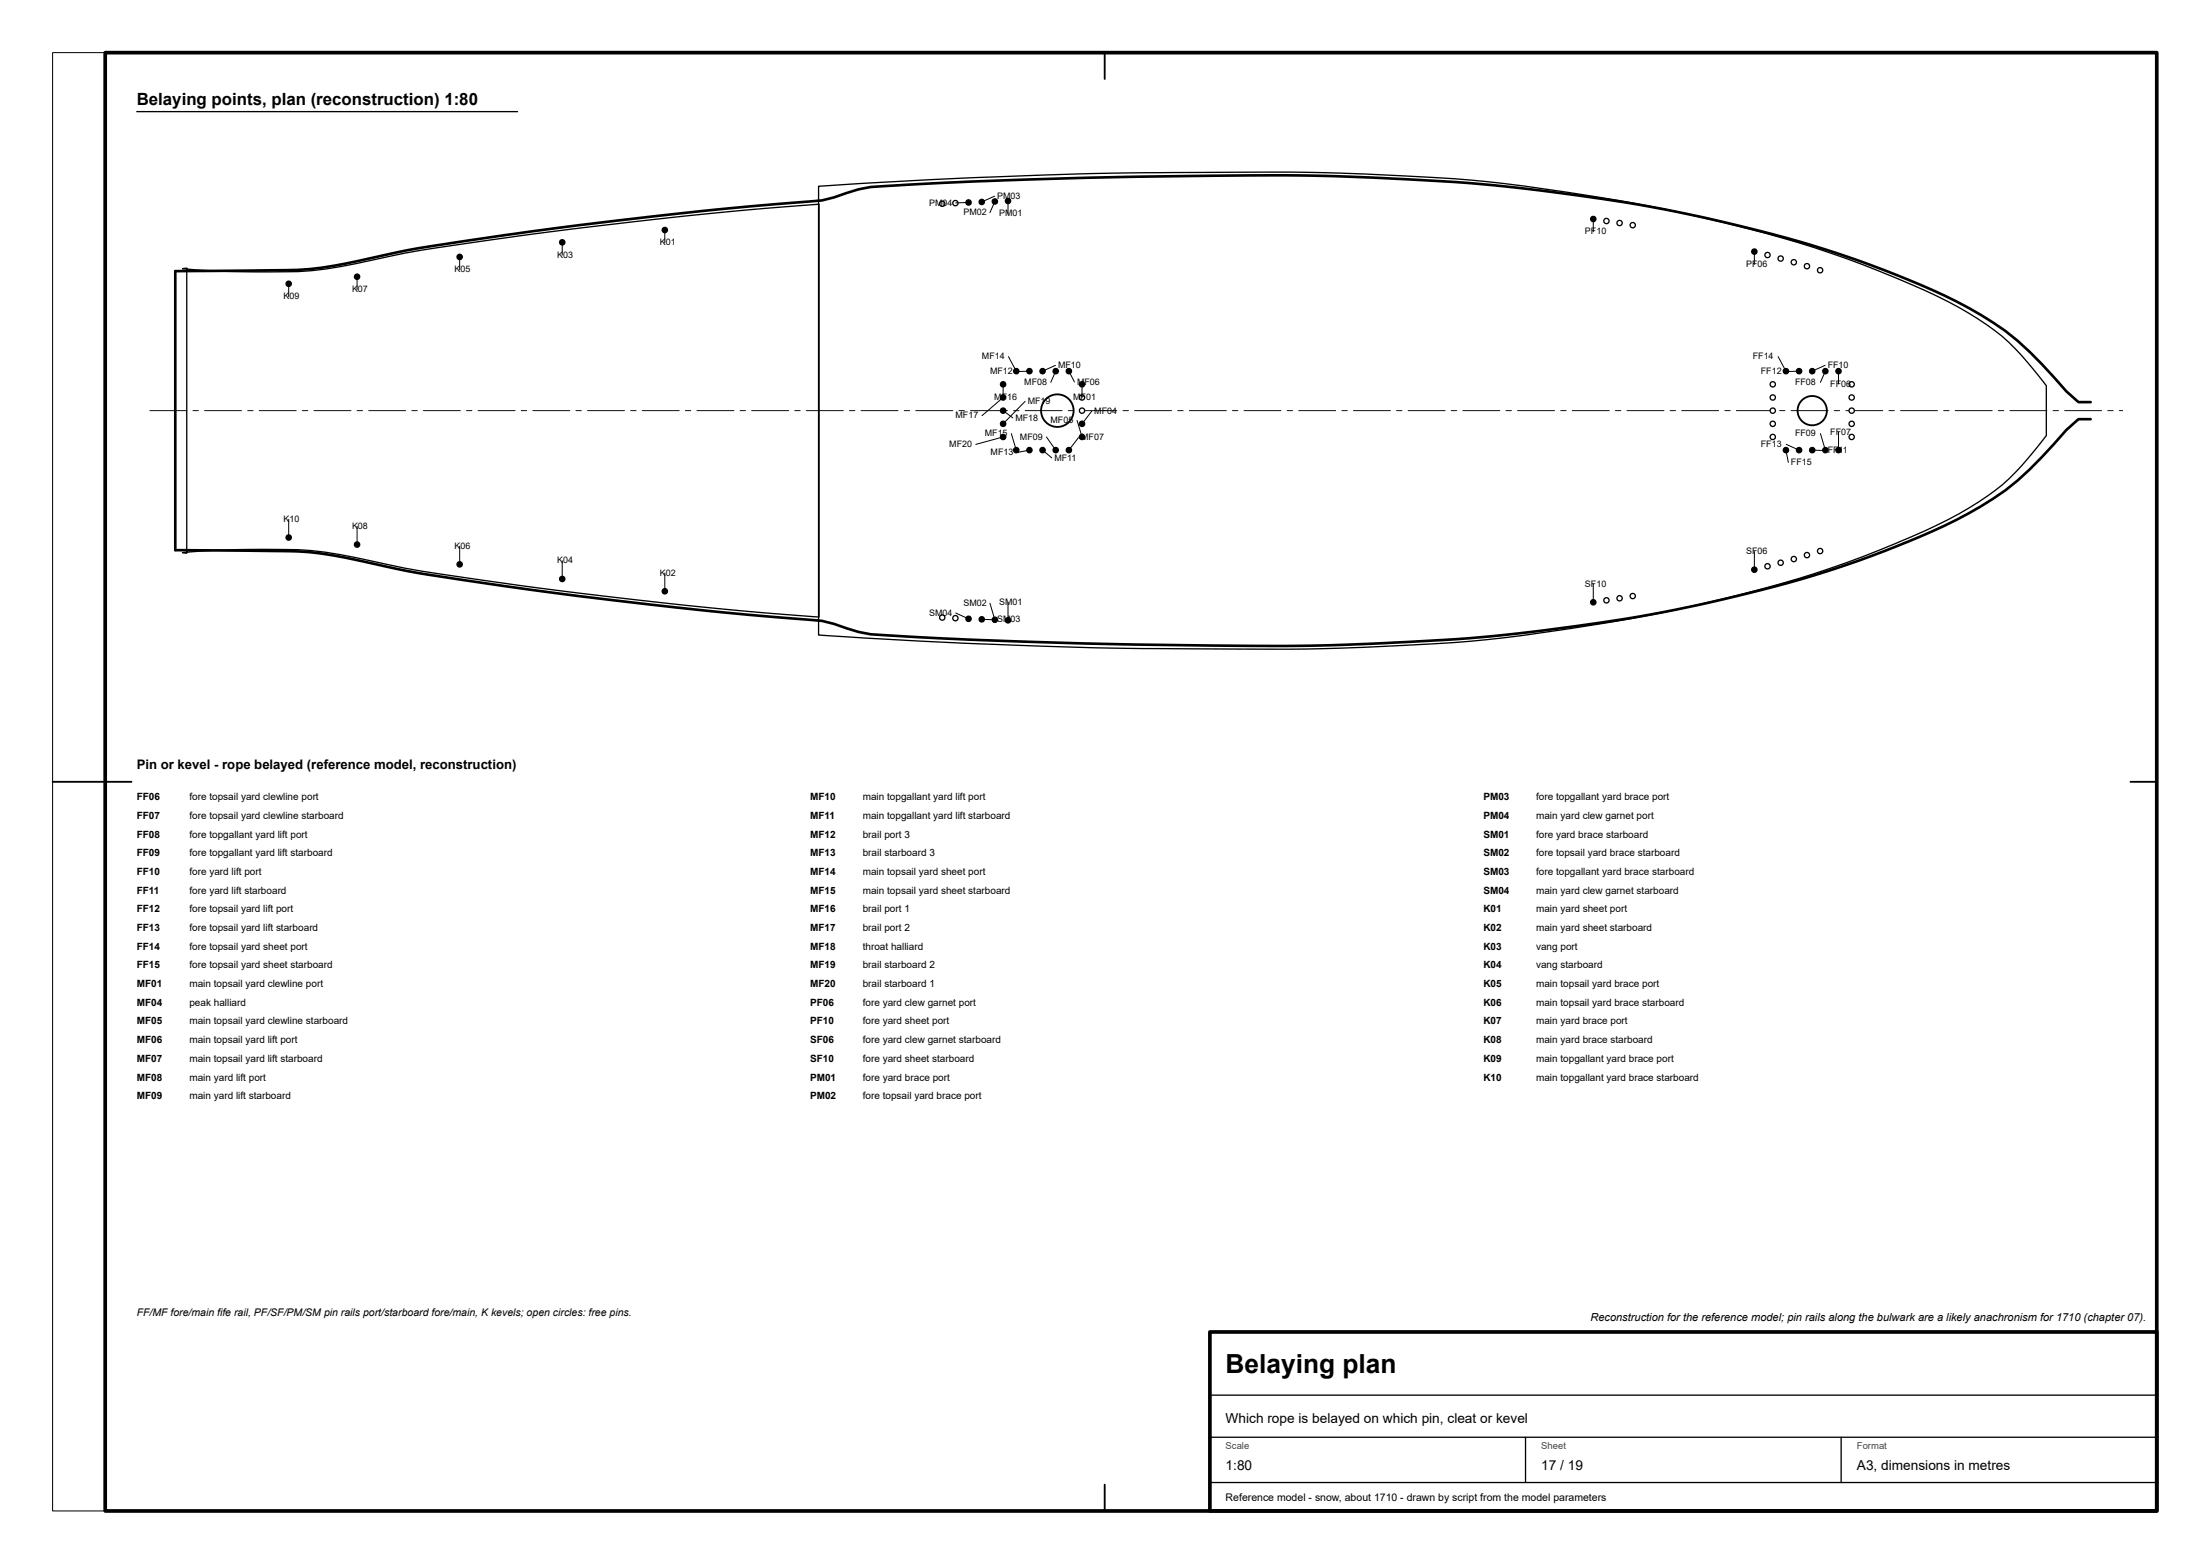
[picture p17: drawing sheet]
<svg xmlns="http://www.w3.org/2000/svg" width="420mm" height="297mm" viewBox="0 0 420 297" stroke-linecap="round" stroke-linejoin="round" font-family="sans-serif">
<defs><g id="words">
<text font-size="5" x="232.9" y="260.9">Belaying plan</text>
<text font-size="3.2" x="26" y="20">Belaying points, plan (reconstruction) 1:80</text>
<g font-size="2.6">
<text x="232.9" y="270.3">Which rope is belayed on which pin, cleat or kevel</text>
<text x="232.9" y="279.4">1:80</text>
<text x="292.9" y="279.4">17 / 19</text>
<text x="352.9" y="279.4">A3, dimensions in metres</text>
</g>
<text font-size="2.5" x="26" y="146.1">Pin or kevel - rope belayed (reference model, reconstruction)</text>
<text font-size="2.1" x="302.3" y="251.1">Reconstruction for the reference model; pin rails along the bulwark are a likely anachronism for 1710 (chapter 07).</text>
<g font-size="2">
<text x="26" y="250.1">FF/MF fore/main fife rail, PF/SF/PM/SM pin rails port/starboard fore/main, K kevels; open circles: free pins.</text>
<text x="232.9" y="285.3">Reference model - snow, about 1710 - drawn by script from the model parameters</text>
</g>
<g font-size="1.9">
<text x="26" y="152.1">FF06</text>
<text x="26" y="155.6">FF07</text>
<text x="36" y="152.1">fore topsail yard clewline port</text>
<text x="36" y="155.6">fore topsail yard clewline starboard</text>
<text x="154" y="152.1">MF10</text>
<text x="154" y="155.6">MF11</text>
<text x="164" y="152.1">main topgallant yard lift port</text>
<text x="164" y="155.6">main topgallant yard lift starboard</text>
<text x="281.9" y="152.1">PM03</text>
<text x="281.9" y="155.6">PM04</text>
<text x="291.9" y="152.1">fore topgallant yard brace port</text>
<text x="291.9" y="155.6">main yard clew garnet port</text>
<text x="26" y="159.2">FF08</text>
<text x="36" y="159.2">fore topgallant yard lift port</text>
<text x="154" y="159.2">MF12</text>
<text x="164" y="159.2">brail port 3</text>
<text x="281.9" y="159.2">SM01</text>
<text x="291.9" y="159.2">fore yard brace starboard</text>
<text x="26" y="162.7">FF09</text>
<text x="26" y="166.3">FF10</text>
<text x="36" y="162.7">fore topgallant yard lift starboard</text>
<text x="36" y="166.3">fore yard lift port</text>
<text x="154" y="162.7">MF13</text>
<text x="154" y="166.3">MF14</text>
<text x="164" y="162.7">brail starboard 3</text>
<text x="164" y="166.3">main topsail yard sheet port</text>
<text x="281.9" y="162.7">SM02</text>
<text x="281.9" y="166.3">SM03</text>
<text x="291.9" y="162.7">fore topsail yard brace starboard</text>
<text x="291.9" y="166.3">fore topgallant yard brace starboard</text>
<text x="26" y="169.8">FF11</text>
<text x="26" y="173.4">FF12</text>
<text x="36" y="169.8">fore yard lift starboard</text>
<text x="36" y="173.4">fore topsail yard lift port</text>
<text x="154" y="169.8">MF15</text>
<text x="154" y="173.4">MF16</text>
<text x="164" y="169.8">main topsail yard sheet starboard</text>
<text x="164" y="173.4">brail port 1</text>
<text x="281.9" y="169.8">SM04</text>
<text x="281.9" y="173.4">K01</text>
<text x="291.9" y="169.8">main yard clew garnet starboard</text>
<text x="291.9" y="173.4">main yard sheet port</text>
<text x="26" y="176.9">FF13</text>
<text x="36" y="176.9">fore topsail yard lift starboard</text>
<text x="154" y="176.9">MF17</text>
<text x="164" y="176.9">brail port 2</text>
<text x="281.9" y="176.9">K02</text>
<text x="291.9" y="176.9">main yard sheet starboard</text>
<text x="26" y="180.5">FF14</text>
<text x="26" y="184">FF15</text>
<text x="36" y="180.5">fore topsail yard sheet port</text>
<text x="36" y="184">fore topsail yard sheet starboard</text>
<text x="154" y="180.5">MF18</text>
<text x="154" y="184">MF19</text>
<text x="164" y="180.5">throat halliard</text>
<text x="164" y="184">brail starboard 2</text>
<text x="281.9" y="180.5">K03</text>
<text x="281.9" y="184">K04</text>
<text x="291.9" y="180.5">vang port</text>
<text x="291.9" y="184">vang starboard</text>
<text x="26" y="187.6">MF01</text>
<text x="26" y="191.1">MF04</text>
<text x="36" y="187.6">main topsail yard clewline port</text>
<text x="36" y="191.1">peak halliard</text>
<text x="154" y="187.6">MF20</text>
<text x="154" y="191.1">PF06</text>
<text x="164" y="187.6">brail starboard 1</text>
<text x="164" y="191.1">fore yard clew garnet port</text>
<text x="281.9" y="187.6">K05</text>
<text x="281.9" y="191.1">K06</text>
<text x="291.9" y="187.6">main topsail yard brace port</text>
<text x="291.9" y="191.1">main topsail yard brace starboard</text>
<text x="26" y="194.7">MF05</text>
<text x="36" y="194.7">main topsail yard clewline starboard</text>
<text x="154" y="194.7">PF10</text>
<text x="164" y="194.7">fore yard sheet port</text>
<text x="281.9" y="194.7">K07</text>
<text x="291.9" y="194.7">main yard brace port</text>
<text x="26" y="198.2">MF06</text>
<text x="26" y="201.8">MF07</text>
<text x="36" y="198.2">main topsail yard lift port</text>
<text x="36" y="201.8">main topsail yard lift starboard</text>
<text x="154" y="198.2">SF06</text>
<text x="154" y="201.8">SF10</text>
<text x="164" y="198.2">fore yard clew garnet starboard</text>
<text x="164" y="201.8">fore yard sheet starboard</text>
<text x="281.9" y="198.2">K08</text>
<text x="281.9" y="201.8">K09</text>
<text x="291.9" y="198.2">main yard brace starboard</text>
<text x="291.9" y="201.8">main topgallant yard brace port</text>
<text x="26" y="205.3">MF08</text>
<text x="26" y="208.9">MF09</text>
<text x="36" y="205.3">main yard lift port</text>
<text x="36" y="208.9">main yard lift starboard</text>
<text x="154" y="205.3">PM01</text>
<text x="154" y="208.9">PM02</text>
<text x="164" y="205.3">fore yard brace port</text>
<text x="164" y="208.9">fore topsail yard brace port</text>
<text x="281.9" y="205.3">K10</text>
<text x="291.9" y="205.3">main topgallant yard brace starboard</text>
</g>
<g font-size="1.8" fill="#444">
<text x="232.9" y="275.3">Scale</text>
<text x="292.9" y="275.3">Sheet</text>
<text x="352.9" y="275.3">Format</text>
</g>
<g font-size="1.7">
<text x="176.6" y="39.1">PM04</text>
<text x="183.1" y="40.9">PM02</text>
<text x="189.5" y="37.8">PM03</text>
<text x="189.9" y="41.1">PM01</text>
<text x="125.4" y="46.6">K01</text>
<text x="301.2" y="44.6">PF10</text>
<text x="86.4" y="51.8">K05</text>
<text x="105.9" y="49">K03</text>
<text x="331.8" y="50.7">PF06</text>
<text x="53.9" y="56.9">K09</text>
<text x="66.9" y="55.5">K07</text>
<text x="186.6" y="68.3">MF14</text>
<text x="188.2" y="71.1">MF12</text>
<text x="201.1" y="69.9">MF10</text>
<text x="333.1" y="68.3">FF14</text>
<text x="334.7" y="71.1">FF12</text>
<text x="347.3" y="69.9">FF10</text>
<text x="189" y="76">MF16</text>
<text x="194.7" y="73.2">MF08</text>
<text x="195.3" y="76.8">MF19</text>
<text x="204" y="76">MF01</text>
<text x="204.7" y="73.1">M</text>
<text x="206.1" y="73.1">F06</text>
<text x="341.1" y="73.2">FF08</text>
<text x="347.8" y="73.5">FF06</text>
<text x="181.6" y="79.5">MF17</text>
<text x="187.2" y="82.9">MF15</text>
<text x="193" y="79.9">MF18</text>
<text x="193.9" y="83.6">MF09</text>
<text x="199.7" y="80.4">MF05</text>
<text x="205.5" y="83.7">MF07</text>
<text x="208" y="78.7">MF04</text>
<text x="341.1" y="82.9">FF09</text>
<text x="347.8" y="82.6">FF</text>
<text x="349.9" y="82.6">07</text>
<text x="180.4" y="85">MF20</text>
<text x="188.3" y="86.5">MF13</text>
<text x="200.4" y="87.5">MF11</text>
<text x="334.7" y="84.9">FF13</text>
<text x="340.4" y="88.4">FF15</text>
<text x="347.3" y="86.1">FF11</text>
<text x="53.9" y="99.2">K</text>
<text x="55" y="99.2">10</text>
<text x="66.9" y="100.5">K</text>
<text x="68" y="100.5">08</text>
<text x="86.4" y="104.3">K</text>
<text x="87.5" y="104.3">06</text>
<text x="105.9" y="107.1">K</text>
<text x="107" y="107.1">04</text>
<text x="331.8" y="105.3">SF06</text>
<text x="125.4" y="109.4">K</text>
<text x="126.5" y="109.4">02</text>
<text x="301.2" y="111.5">SF10</text>
<text x="176.6" y="117">SM04</text>
<text x="183.1" y="115.1">SM02</text>
<text x="189.5" y="118.3">SM03</text>
<text x="189.9" y="114.9">SM01</text>
</g>
</g></defs>
<path d="M26 21.2h72.4M155.6 35.4a1082.5 1082.5 0 0 1 103.5-2.3 299.1 299.1 0 0 1 30.4 2.2 327.6 327.6 0 0 1 52.1 10.8 185.5 185.5 0 0 1 30.8 12.4 42.1 42.1 0 0 1 14.8 12.6l1.7 2.2v9.5a67.2 67.2 0 0 1-8.4 9.3 69.7 69.7 0 0 1-17.2 9.9 202.4 202.4 0 0 1-35.8 11.8 328.1 328.1 0 0 1-69.8 9.3 1012.9 1012.9 0 0 1-43.7 .1 1207.9 1207.9 0 0 1-58.4-2.5zM34.7 51.1l8.1 .5a202.5 202.5 0 0 0 16.4-.2 164.1 164.1 0 0 0 17.7-3.3 952.3 952.3 0 0 1 78.8-9.3v78.5a941 941 0 0 1-78.8-9.3l-6.2-1.4a71.4 71.4 0 0 0-20.7-2.2l-7.2 .1-8.1 .5 .8 .1v-54.2z" fill="none" stroke="#000" stroke-width=".25"/>
<path d="M397.3 76.4h-2.3l-2.3-2.1a65.2 65.2 0 0 0-13.9-13 119.9 119.9 0 0 0-23.2-10.9 267.5 267.5 0 0 0-44.1-11.5 422.1 422.1 0 0 0-76.5-5.5l-25.5 .3a1090.9 1090.9 0 0 0-44 1.8l-2.4 .5-4.6 1.5-2.3 .6a939.5 939.5 0 0 0-78.8 9.5 196.7 196.7 0 0 1-18.6 3.5l-4.6 .2-20.9 .2v53l16.2 .2a70.4 70.4 0 0 1 20.9 2.3 271.9 271.9 0 0 0 25.5 4.4 963.3 963.3 0 0 0 60.3 6.6l2.3 .6a28.1 28.1 0 0 0 11.6 2.2 1253.9 1253.9 0 0 0 83.5 1.8 406 406 0 0 0 44-3.4 282.8 282.8 0 0 0 55.7-12.7 142.7 142.7 0 0 0 23.2-10.3 52.7 52.7 0 0 0 13.9-11.8l2.3-2.7 2.3-2h2.3" fill="none" stroke="#000" stroke-width=".5"/>
<g fill="none" stroke="#000" stroke-width=".35">
<circle cx="200.9" cy="78" r="3.1"/>
<circle cx="344.4" cy="78" r="2.78"/>
</g>
<path d="M28.4 78h7.2l-7.1 .1zM36.6 78h1.2l-1.1 .1zM38.8 78h7.2l-7.1 .1zM47 78h1.2l-1.1 .1zM49.2 78h7.2l-7.1 .1zM57.4 78h1.2l-1.1 .1zM59.6 78h7.2l-7.1 .1zM67.8 78h1.2l-1.1 .1zM70 78h7.2l-7.1 .1zM78.2 78h1.2l-1.1 .1zM80.4 78h7.2l-7.1 .1zM88.6 78h1.2l-1.1 .1zM90.8 78h7.2l-7.1 .1zM99 78h1.2l-1.1 .1zM101.2 78h7.2l-7.1 .1zM109.4 78h1.2l-1.1 .1zM111.6 78h7.2l-7.1 .1zM119.8 78h1.2l-1.1 .1zM122 78h7.2l-7.1 .1zM130.2 78h1.2l-1.1 .1zM132.4 78h7.2l-7.1 .1zM140.6 78h1.2l-1.1 .1zM142.8 78h7.2l-7.1 .1zM151 78h1.2l-1.1 .1zM153.2 78h7.1l-7 .1zM161.4 78h1.1l-1 .1zM163.6 78h7.1l-7 .1zM171.8 78h1.1l-1 .1zM174 78h7.1l-7 .1zM182.2 78h1.1l-1 .1zM184.4 78h7.1l-7 .1zM192.6 78h1.1l-1 .1zM194.8 78h7.1l-7 .1zM203 78h1.1l-1.1 .1zM205.2 78h7.1l-7.1 .1zM213.4 78h1.1l-1.1 .1zM215.6 78h7.1l-7.1 .1zM223.8 78h1.1l-1.1 .1zM226 78h7.1l-7.1 .1zM234.2 78h1.1l-1.1 .1zM236.4 78h7.1l-7.1 .1zM244.6 78h1.1l-1.1 .1zM246.8 78h7.1l-7.1 .1zM255 78h1.1l-1.1 .1zM257.2 78h7.1l-7.1 .1zM265.4 78h1.1l-1.1 .1zM267.6 78h7.1l-7.1 .1zM275.8 78h1.1l-1.1 .1zM278 78h7.1l-7.1 .1zM286.2 78h1.1l-1.1 .1zM288.4 78h7.1l-7.1 .1zM296.6 78h1.1l-1.1 .1zM298.8 78h7.1l-7.1 .1zM307 78h1.1l-1.1 .1zM309.2 78h7.1l-7.1 .1zM317.4 78h1.1l-1.1 .1zM319.6 78h7.1l-7.1 .1zM327.8 78h1.1l-1.1 .1zM330 78h7.1l-7.1 .1zM338.2 78h1.1l-1.1 .1zM340.4 78h7.1l-7.1 .1zM348.5 78h1.2l-1.1 .1zM350.7 78h7.2l-7.1 .1zM358.9 78h1.2l-1.1 .1zM361.1 78h7.2l-7.1 .1zM369.3 78h1.2l-1.1 .1zM371.5 78h7.2l-7.1 .1zM379.7 78h1.2l-1.1 .1zM381.9 78h7.2l-7.1 .1zM390.1 78h1.2l-1.1 .1zM392.3 78h7.2l-7.1 .1zM400.5 78h1.2l-1.1 .1zM402.7 78h.8l-.7 .1z" fill="#000"/>
<circle cx="351.9" cy="73" r=".5" fill="#fff"/>
<circle cx="351.9" cy="73" r=".5" fill="none" stroke="#000" stroke-width=".25"/>
<circle cx="351.9" cy="75.5" r=".5" fill="#fff"/>
<circle cx="351.9" cy="75.5" r=".5" fill="none" stroke="#000" stroke-width=".25"/>
<circle cx="351.9" cy="78" r=".5" fill="#fff"/>
<circle cx="351.9" cy="78" r=".5" fill="none" stroke="#000" stroke-width=".25"/>
<circle cx="351.9" cy="80.5" r=".5" fill="#fff"/>
<circle cx="351.9" cy="80.5" r=".5" fill="none" stroke="#000" stroke-width=".25"/>
<circle cx="351.9" cy="83" r=".5" fill="#fff"/>
<g fill="none" stroke="#000" stroke-width=".25">
<circle cx="339.4" cy="70.5" r=".5"/>
<circle cx="341.9" cy="70.5" r=".5"/>
<circle cx="344.4" cy="70.5" r=".5"/>
<circle cx="346.9" cy="70.5" r=".5"/>
<circle cx="349.4" cy="70.5" r=".5"/>
<circle cx="339.4" cy="85.5" r=".5"/>
<circle cx="341.9" cy="85.5" r=".5"/>
<circle cx="344.4" cy="85.5" r=".5"/>
<circle cx="346.9" cy="85.5" r=".5"/>
<circle cx="349.4" cy="85.5" r=".5"/>
<circle cx="351.9" cy="83" r=".5"/>
</g>
<g fill="#000">
<circle cx="339.4" cy="70.5" r=".5"/>
<circle cx="341.9" cy="70.5" r=".5"/>
<circle cx="344.4" cy="70.5" r=".5"/>
<circle cx="346.9" cy="70.5" r=".5"/>
<circle cx="349.4" cy="70.5" r=".5"/>
<circle cx="339.4" cy="85.5" r=".5"/>
<circle cx="341.9" cy="85.5" r=".5"/>
<circle cx="344.4" cy="85.5" r=".5"/>
<circle cx="346.9" cy="85.5" r=".5"/>
<circle cx="349.4" cy="85.5" r=".5"/>
</g>
<circle cx="336.9" cy="73" r=".5" fill="#fff"/>
<circle cx="336.9" cy="73" r=".5" fill="none" stroke="#000" stroke-width=".25"/>
<circle cx="336.9" cy="75.5" r=".5" fill="#fff"/>
<circle cx="336.9" cy="75.5" r=".5" fill="none" stroke="#000" stroke-width=".25"/>
<circle cx="336.9" cy="78" r=".5" fill="#fff"/>
<circle cx="336.9" cy="78" r=".5" fill="none" stroke="#000" stroke-width=".25"/>
<circle cx="336.9" cy="80.5" r=".5" fill="#fff"/>
<circle cx="336.9" cy="80.5" r=".5" fill="none" stroke="#000" stroke-width=".25"/>
<circle cx="336.9" cy="83" r=".5" fill="#fff"/>
<g fill="none" stroke="#000" stroke-width=".25">
<circle cx="205.6" cy="73" r=".5"/>
<circle cx="336.9" cy="83" r=".5"/>
</g>
<circle cx="205.6" cy="73" r=".5" fill="#000"/>
<circle cx="205.6" cy="75.5" r=".5" fill="#fff"/>
<circle cx="205.6" cy="75.5" r=".5" fill="none" stroke="#000" stroke-width=".25"/>
<circle cx="205.6" cy="78" r=".5" fill="#fff"/>
<g fill="none" stroke="#000" stroke-width=".25">
<circle cx="190.6" cy="73" r=".5"/>
<circle cx="190.6" cy="78" r=".5"/>
<circle cx="190.6" cy="75.5" r=".5"/>
<circle cx="193.1" cy="70.5" r=".5"/>
<circle cx="195.6" cy="70.5" r=".5"/>
<circle cx="198.1" cy="70.5" r=".5"/>
<circle cx="200.6" cy="70.5" r=".5"/>
<circle cx="203.1" cy="70.5" r=".5"/>
<circle cx="205.6" cy="78" r=".5"/>
<circle cx="190.6" cy="80.5" r=".5"/>
<circle cx="190.6" cy="83" r=".5"/>
<circle cx="193.1" cy="85.5" r=".5"/>
<circle cx="195.6" cy="85.5" r=".5"/>
<circle cx="198.1" cy="85.5" r=".5"/>
<circle cx="200.6" cy="85.5" r=".5"/>
<circle cx="203.1" cy="85.5" r=".5"/>
<circle cx="205.6" cy="80.5" r=".5"/>
<circle cx="205.6" cy="83" r=".5"/>
</g>
<g fill="#000">
<circle cx="190.6" cy="73" r=".5"/>
<circle cx="190.6" cy="78" r=".5"/>
<circle cx="190.6" cy="75.5" r=".5"/>
<circle cx="193.1" cy="70.5" r=".5"/>
<circle cx="195.6" cy="70.5" r=".5"/>
<circle cx="198.1" cy="70.5" r=".5"/>
<circle cx="200.6" cy="70.5" r=".5"/>
<circle cx="203.1" cy="70.5" r=".5"/>
<circle cx="190.6" cy="80.5" r=".5"/>
<circle cx="190.6" cy="83" r=".5"/>
<circle cx="193.1" cy="85.5" r=".5"/>
<circle cx="195.6" cy="85.5" r=".5"/>
<circle cx="198.1" cy="85.5" r=".5"/>
<circle cx="200.6" cy="85.5" r=".5"/>
<circle cx="203.1" cy="85.5" r=".5"/>
<circle cx="205.6" cy="80.5" r=".5"/>
<circle cx="205.6" cy="83" r=".5"/>
</g>
<circle cx="345.9" cy="51.4" r=".5" fill="#fff"/>
<circle cx="345.9" cy="51.4" r=".5" fill="none" stroke="#000" stroke-width=".25"/>
<circle cx="343.4" cy="50.6" r=".5" fill="#fff"/>
<circle cx="343.4" cy="50.6" r=".5" fill="none" stroke="#000" stroke-width=".25"/>
<circle cx="340.9" cy="49.8" r=".5" fill="#fff"/>
<circle cx="340.9" cy="49.8" r=".5" fill="none" stroke="#000" stroke-width=".25"/>
<circle cx="338.4" cy="49.1" r=".5" fill="#fff"/>
<circle cx="338.4" cy="49.1" r=".5" fill="none" stroke="#000" stroke-width=".25"/>
<circle cx="335.9" cy="48.5" r=".5" fill="#fff"/>
<g fill="none" stroke="#000" stroke-width=".25">
<circle cx="333.4" cy="47.8" r=".5"/>
<circle cx="335.9" cy="48.5" r=".5"/>
</g>
<circle cx="333.4" cy="47.8" r=".5" fill="#000"/>
<circle cx="310.3" cy="42.8" r=".5" fill="#fff"/>
<circle cx="310.3" cy="42.8" r=".5" fill="none" stroke="#000" stroke-width=".25"/>
<circle cx="307.8" cy="42.4" r=".5" fill="#fff"/>
<circle cx="307.8" cy="42.4" r=".5" fill="none" stroke="#000" stroke-width=".25"/>
<circle cx="305.3" cy="42" r=".5" fill="#fff"/>
<g fill="none" stroke="#000" stroke-width=".25">
<circle cx="302.8" cy="41.6" r=".5"/>
<circle cx="305.3" cy="42" r=".5"/>
</g>
<circle cx="302.8" cy="41.6" r=".5" fill="#000"/>
<circle cx="345.9" cy="104.7" r=".5" fill="#fff"/>
<circle cx="345.9" cy="104.7" r=".5" fill="none" stroke="#000" stroke-width=".25"/>
<circle cx="343.4" cy="105.5" r=".5" fill="#fff"/>
<circle cx="343.4" cy="105.5" r=".5" fill="none" stroke="#000" stroke-width=".25"/>
<circle cx="340.9" cy="106.2" r=".5" fill="#fff"/>
<circle cx="340.9" cy="106.2" r=".5" fill="none" stroke="#000" stroke-width=".25"/>
<circle cx="338.4" cy="106.9" r=".5" fill="#fff"/>
<circle cx="338.4" cy="106.9" r=".5" fill="none" stroke="#000" stroke-width=".25"/>
<circle cx="335.9" cy="107.6" r=".5" fill="#fff"/>
<g fill="none" stroke="#000" stroke-width=".25">
<circle cx="333.4" cy="108.3" r=".5"/>
<circle cx="335.9" cy="107.6" r=".5"/>
</g>
<circle cx="333.4" cy="108.3" r=".5" fill="#000"/>
<circle cx="310.3" cy="113.3" r=".5" fill="#fff"/>
<circle cx="310.3" cy="113.3" r=".5" fill="none" stroke="#000" stroke-width=".25"/>
<circle cx="307.8" cy="113.7" r=".5" fill="#fff"/>
<circle cx="307.8" cy="113.7" r=".5" fill="none" stroke="#000" stroke-width=".25"/>
<circle cx="305.3" cy="114.1" r=".5" fill="#fff"/>
<g fill="none" stroke="#000" stroke-width=".25">
<circle cx="184.1" cy="38.5" r=".5"/>
<circle cx="186.6" cy="38.4" r=".5"/>
<circle cx="189.1" cy="38.3" r=".5"/>
<circle cx="191.6" cy="38.2" r=".5"/>
<circle cx="302.8" cy="114.4" r=".5"/>
<circle cx="305.3" cy="114.1" r=".5"/>
</g>
<g fill="#000">
<circle cx="184.1" cy="38.5" r=".5"/>
<circle cx="186.6" cy="38.4" r=".5"/>
<circle cx="189.1" cy="38.3" r=".5"/>
<circle cx="191.6" cy="38.2" r=".5"/>
<circle cx="302.8" cy="114.4" r=".5"/>
</g>
<circle cx="181.6" cy="38.6" r=".5" fill="#fff"/>
<circle cx="181.6" cy="38.6" r=".5" fill="none" stroke="#000" stroke-width=".25"/>
<circle cx="179.1" cy="38.7" r=".5" fill="#fff"/>
<g fill="none" stroke="#000" stroke-width=".25">
<circle cx="179.1" cy="38.7" r=".5"/>
<circle cx="184.1" cy="117.6" r=".5"/>
<circle cx="186.6" cy="117.7" r=".5"/>
<circle cx="189.1" cy="117.8" r=".5"/>
<circle cx="191.6" cy="117.9" r=".5"/>
</g>
<g fill="#000">
<circle cx="184.1" cy="117.6" r=".5"/>
<circle cx="186.6" cy="117.7" r=".5"/>
<circle cx="189.1" cy="117.8" r=".5"/>
<circle cx="191.6" cy="117.9" r=".5"/>
</g>
<circle cx="181.6" cy="117.5" r=".5" fill="#fff"/>
<circle cx="181.6" cy="117.5" r=".5" fill="none" stroke="#000" stroke-width=".25"/>
<circle cx="179.1" cy="117.4" r=".5" fill="#fff"/>
<g fill="none" stroke="#000" stroke-width=".25">
<path d="M229.9 265.1h180M229.9 273.1h180M289.9 273.1v8.6M349.9 273.1v8.6M229.9 281.7h180"/>
<circle cx="54.9" cy="53.9" r=".5"/>
<circle cx="67.9" cy="52.6" r=".5"/>
<circle cx="87.4" cy="48.8" r=".5"/>
<circle cx="106.9" cy="46.1" r=".5"/>
<circle cx="126.3" cy="43.7" r=".5"/>
<circle cx="54.9" cy="102.1" r=".5"/>
<circle cx="67.9" cy="103.5" r=".5"/>
<circle cx="87.4" cy="107.2" r=".5"/>
<circle cx="106.9" cy="110" r=".5"/>
<circle cx="126.3" cy="112.4" r=".5"/>
<circle cx="179.1" cy="117.4" r=".5"/>
</g>
<g fill="#000">
<circle cx="54.9" cy="53.9" r=".5"/>
<circle cx="67.9" cy="52.6" r=".5"/>
<circle cx="87.4" cy="48.8" r=".5"/>
<circle cx="106.9" cy="46.1" r=".5"/>
<circle cx="126.3" cy="43.7" r=".5"/>
<circle cx="54.9" cy="102.1" r=".5"/>
<circle cx="67.9" cy="103.5" r=".5"/>
<circle cx="87.4" cy="107.2" r=".5"/>
<circle cx="106.9" cy="110" r=".5"/>
<circle cx="126.3" cy="112.4" r=".5"/>
</g>
<g fill="none" stroke="#000" stroke-width=".19">
<path d="M10 10h399.9v277.1h-399.9zM184.1 38.5l-2.5 .1M189 37.3l-2.4 1.1M189.1 38.3l-1 2.1M191.6 38.2v2.4M54.9 53.9v2.5M67.9 52.6v2.4M87.4 48.8v2.5M106.9 46.1v2.4M126.3 43.7v2.4M302.8 41.6v2.4M333.4 47.8v2.4"/>
<path d="M190.6 73v2.5M190.6 75.5l-4 3.5M190.6 78l1.9 1.4M191.7 67.8l1.4 2.7M194.8 76.3l-4.2 4.2M195.6 70.5l-2.4 .1M200.6 69.4l-2.5 1.1M200.6 70.5l-.9 2.2M203.1 70.5l1.1 2.1M204.7 79.9l.9 3.1M205.6 73v2.5M207.5 78.1l-1.9 2.4"/>
<path d="M337.9 67.8l1.5 2.7M341.9 70.5l-2.4 .1M346.9 69.4l-2.5 1.1M346.9 70.5l-.9 2.2M349.4 70.5v2.5M54.9 98.7v3.4M190.6 83l-5.1 1.4M192.2 82.4l.9 3.1M195.6 85.5l-2.3 .5M198.1 85.5l1.8 1.5M198.9 83l1.7 2.5M205 83.1l-1.9 2.4"/>
<path d="M339.4 85.5l.5 2.4M339.5 84.4l2.4 1.1M344.4 85.5l2.5 .1M346 82.4l.9 3.1M349.4 82.1v3.4M67.9 100v3.5M87.4 103.8v3.4M106.9 106.6v3.4M126.3 108.9v3.5M181.6 116.5l2.5 1.1M186.6 117.7l2.4 .1M188.1 114.6l1 3.2"/>
<path d="M191.6 114.4v3.5M302.8 111v3.4M333.4 104.8v3.5"/>
</g>
<path d="M20 10h389.9v277.1h-389.9zM229.9 253.1h180v34h-180z" fill="none" stroke="#000" stroke-width=".7"/>
<path d="M209.9 10v5M10 148.6h15M404.9 148.6h5M209.9 282.1v5" fill="none" stroke="#000" stroke-width=".35"/>
<use href="#words"/>
</svg>
